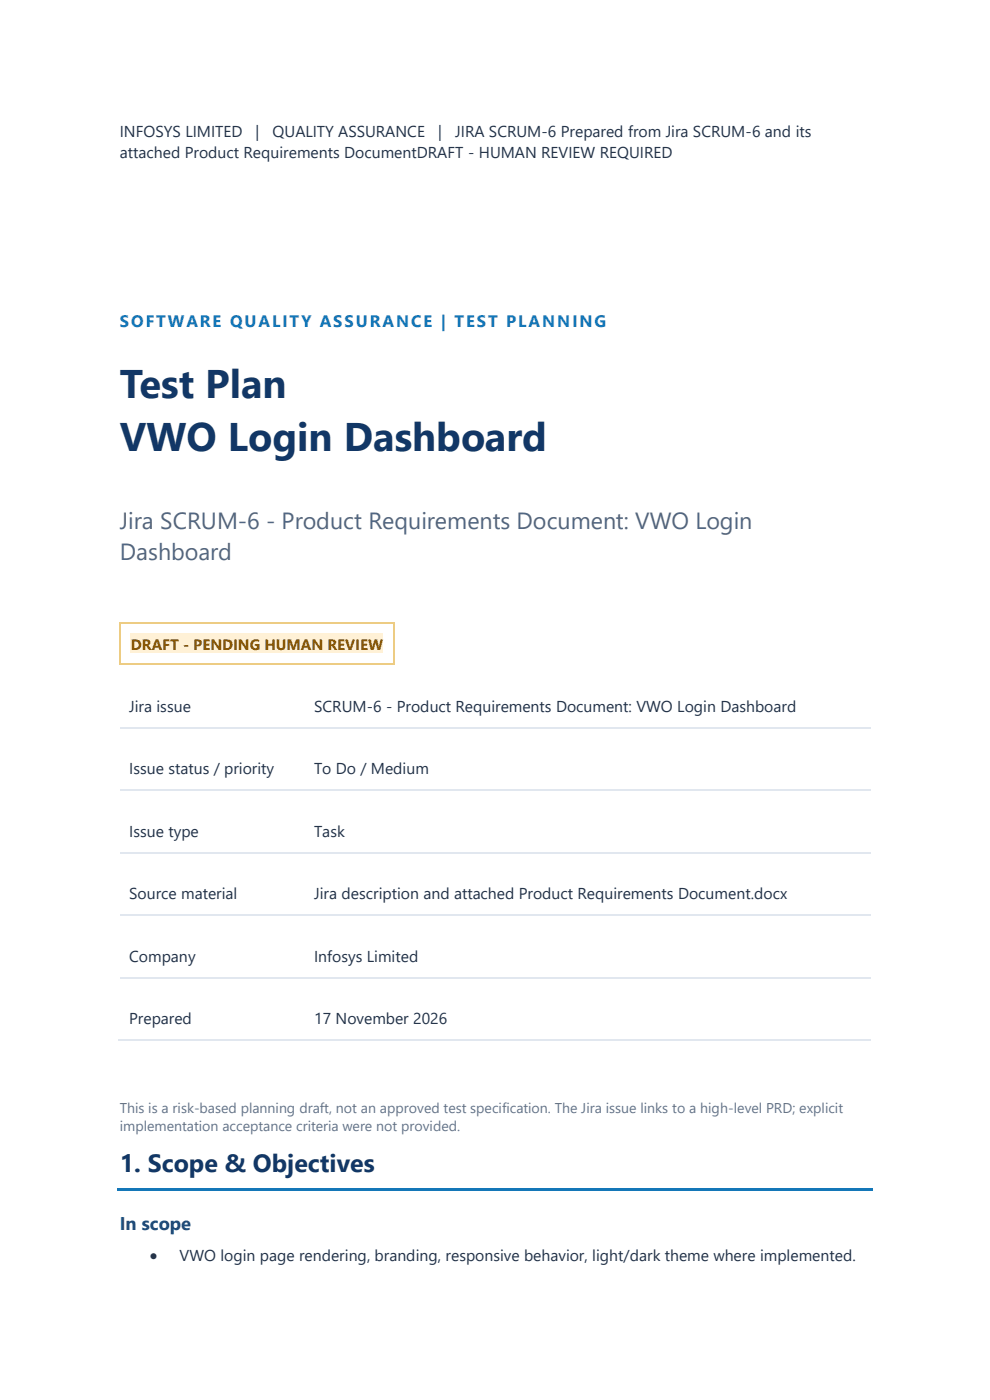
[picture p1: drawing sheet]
<svg xmlns="http://www.w3.org/2000/svg" width="210mm" height="297mm" viewBox="0 0 210 297" stroke-linecap="round" stroke-linejoin="round" font-family="sans-serif">
<defs><g id="words">
<g font-size="8.5" fill="#123766">
<text x="25.4" y="84.5">Test Plan</text>
<text x="25.4" y="95.8">VWO Login Dashboard</text>
</g>
<text font-size="5.3" fill="#123766" x="25.4" y="248.7">1. Scope &amp; Objectives</text>
<g font-size="5" fill="#52657d">
<text x="25.4" y="112.2">Jira SCRUM-6 - Product Requirements Document: VWO Login</text>
<text x="25.4" y="118.8">Dashboard</text>
</g>
<text font-size="3.9" fill="#164a7b" x="25.4" y="260.9">In scope</text>
<text font-size="3.5" fill="#1477b8" x="25.4" y="69.5">SOFTWARE QUALITY ASSURANCE | TEST PLANNING</text>
<text font-size="3.5" fill="#233247" x="31.8" y="267.5">•</text>
<g font-size="3.3" fill="#233247">
<text x="25.4" y="29">INFOSYS LIMITED</text>
<text x="54.2" y="29">|</text>
<text x="57.8" y="29">QUALITY ASSURANCE</text>
<text x="93" y="29">|</text>
<text x="96.6" y="29">JIRA SCRUM-6 Prepared from Jira SCRUM-6 and its</text>
<text x="25.4" y="33.5">attached Product Requirements DocumentDRAFT - HUMAN REVIEW REQUIRED</text>
<text x="27.4" y="151">Jira issue</text>
<text x="66.6" y="151">SCRUM-6 - Product Requirements Document: VWO Login Dashboard</text>
<text x="27.4" y="164.3">Issue status / priority</text>
<text x="66.6" y="164.3">To Do / Medium</text>
<text x="27.4" y="177.5">Issue type</text>
<text x="66.6" y="177.5">Task</text>
<text x="27.4" y="190.8">Source material</text>
<text x="66.6" y="190.8">Jira description and attached Product Requirements Document.docx</text>
<text x="27.4" y="204.1">Company</text>
<text x="66.6" y="204.1">Infosys Limited</text>
<text x="27.4" y="217.3">Prepared</text>
<text x="66.6" y="217.3">17 November 2026</text>
<text x="38.1" y="267.5">VWO login page rendering, branding, responsive behavior, light/dark theme where implemented.</text>
</g>
<text font-size="3.2" fill="#855300" x="27.8" y="137.8">DRAFT - PENDING HUMAN REVIEW</text>
<g font-size="3" fill="#63748a">
<text x="25.4" y="236">This is a risk-based planning draft, not an approved test specification. The Jira issue links to a high-level PRD; explicit</text>
<text x="25.4" y="240">implementation acceptance criteria were not provided.</text>
</g>
</g></defs>
<path d="M27.8 134.4h53.5v4.2h-53.5z" fill-rule="evenodd" fill="#fff1d6"/>
<path d="M25.4 132.1h58.2M25.5 132v9M83.5 132v9M25.4 140.9h58.2" fill="none" stroke="#edcc83" stroke-width=".25"/>
<path d="M25.4 154.4h39.3" fill="none" stroke="#e1e7ef" stroke-width=".25"/>
<path d="M64.7 154.2h.2v.3h-.2z" fill-rule="evenodd" fill="#e1e7ef"/>
<path d="M64.9 154.4h119.7M25.4 167.7h39.3" fill="none" stroke="#e1e7ef" stroke-width=".25"/>
<path d="M64.7 167.5h.2v.3h-.2z" fill-rule="evenodd" fill="#e1e7ef"/>
<path d="M64.9 167.7h119.7M25.4 180.9h39.3" fill="none" stroke="#e1e7ef" stroke-width=".25"/>
<path d="M64.7 180.8h.2v.2h-.2z" fill-rule="evenodd" fill="#e1e7ef"/>
<path d="M25.4 194.2h39.3M64.9 180.9h119.7" fill="none" stroke="#e1e7ef" stroke-width=".25"/>
<path d="M64.7 194h.2v.3h-.2z" fill-rule="evenodd" fill="#e1e7ef"/>
<path d="M64.9 194.2h119.7M25.4 207.4h39.3" fill="none" stroke="#e1e7ef" stroke-width=".25"/>
<path d="M64.7 207.3h.2v.2h-.2z" fill-rule="evenodd" fill="#e1e7ef"/>
<path d="M64.9 207.4h119.7M25.2 220.7h39.5" fill="none" stroke="#e1e7ef" stroke-width=".25"/>
<path d="M64.4 220.6h.3v.2h-.3z" fill-rule="evenodd" fill="#e1e7ef"/>
<path d="M64.7 220.7h119.9" fill="none" stroke="#e1e7ef" stroke-width=".25"/>
<path d="M24.9 252.2h160.3v.5h-160.3z" fill-rule="evenodd" fill="#1477b8"/>
<use href="#words"/>
</svg>
